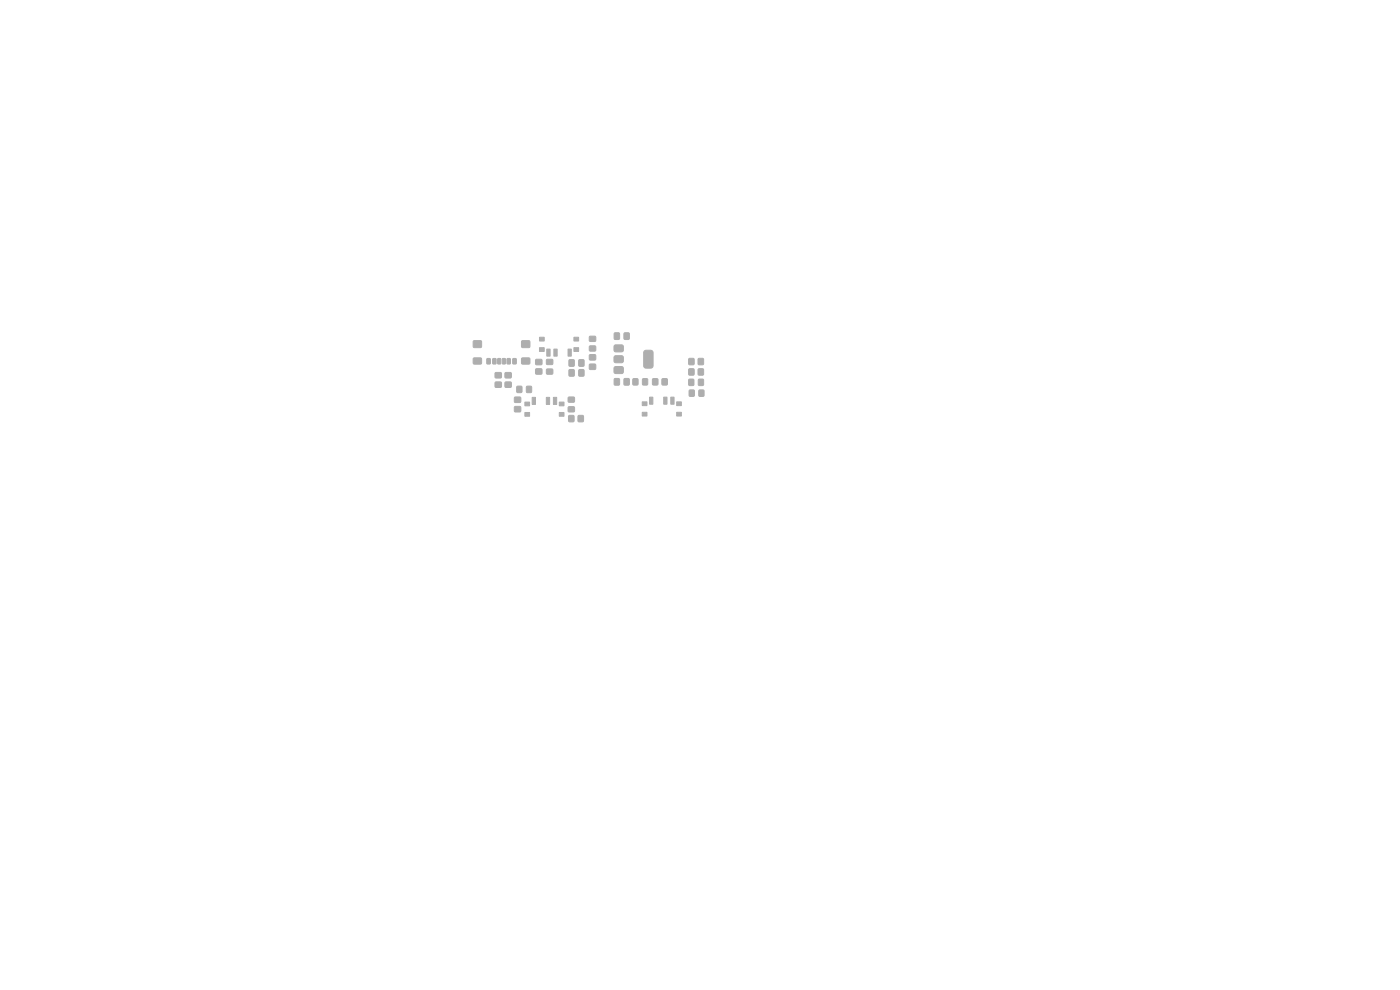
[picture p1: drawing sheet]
<svg xmlns="http://www.w3.org/2000/svg" width="297mm" height="210mm" viewBox="0 0 297 210" stroke-linecap="round" stroke-linejoin="round" font-family="sans-serif">
<g fill="#bbaaa4" stroke="#bbaaa4" stroke-width=".21">
<path d="M114.5 73.7h1v.9h-1z"/>
<path d="M121.8 71.5h1v.8h-1z"/>
<path d="M114.5 71.5h1v.8h-1z"/>
<path d="M121.8 73.7h1v.9h-1z"/>
<path d="M120.5 74h.7v1.6h-.7z"/>
<path d="M117.5 74h.7v1.6h-.7z"/>
<path d="M116 74h.7v1.6h-.7z"/>
<path d="M120.7 78.4h1.1v1.4h-1.1z"/>
<path d="M122.8 78.4h1.1v1.4h-1.1z"/>
<path d="M120.7 76.3h1.1v1.4h-1.1z"/>
<path d="M122.8 76.3h1.1v1.4h-1.1z"/>
<path d="M130.4 73.2h1.7l.1 .3v1l-.3 .2-1.5-.1-.2-.3 .1-.9z"/>
<path d="M130.4 75.5h1.7l.1 .3v1l-.3 .2-1.5-.1-.2-.3 .1-.9z"/>
<path d="M136.7 74.4l.2-.1h1.2l.4 .3v3l-.2 .4-1.4 .1-.3-.3-.1-3z"/>
<path d="M130.4 77.8h1.7l.1 .3v1l-.3 .2-1.5-.1-.2-.3 .1-.9z"/>
<path d="M118.7 85.3h1v.8h-1z"/>
<path d="M111.4 87.5h1v.8h-1z"/>
<path d="M118.7 87.5h1v.8h-1z"/>
<path d="M111.4 85.3h1v.8h-1z"/>
<path d="M112.9 84.3h.7v1.5h-.7z"/>
<path d="M115.9 84.3h.7v1.5h-.7z"/>
<path d="M117.4 84.3h.7v1.5h-.7z"/>
<path d="M143.5 85.2h1v.8h-1z"/>
<path d="M136.2 87.5h1v.8h-1z"/>
<path d="M143.5 87.5h1v.8h-1z"/>
<path d="M136.2 85.2h1v.8h-1z"/>
<path d="M137.8 84.2h.7v1.5h-.7z"/>
<path d="M140.8 84.2h.7v1.5h-.7z"/>
<path d="M142.3 84.2h.7v1.5h-.7z"/>
<path d="M138.5 80.4h1v1.2h-1z"/>
<path d="M140.5 80.4h1v1.2h-1z"/>
<path d="M109.2 84.3h1.2v1h-1.2z"/>
<path d="M109.2 86.3h1.2v1h-1.2z"/>
<path d="M120.7 88.2h1v1.2h-1z"/>
<path d="M122.7 88.2h1v1.2h-1z"/>
<path d="M148.1 78.3h1.1v1.2h-1.1z"/>
<path d="M146.1 78.3h1.1v1.2h-1.1z"/>
<path d="M148.1 76.1h1.1v1.2h-1.1z"/>
<path d="M146.1 76.1h1.1v1.2h-1.1z"/>
<path d="M125.1 75.3h1.2v1h-1.2z"/>
<path d="M125.1 77.3h1.2v1h-1.2z"/>
<path d="M113.7 78.3h1.2v1h-1.2z"/>
<path d="M113.7 76.3h1.2v1h-1.2z"/>
<path d="M107.2 81.1h1.2v1h-1.2z"/>
<path d="M107.2 79.1h1.2v1h-1.2z"/>
<path d="M105.1 81.1h1.2v1h-1.2z"/>
<path d="M105.1 79.1h1.2v1h-1.2z"/>
<path d="M106.6 76.1h.6l-.1 1.1-.5-.1z"/>
<path d="M104.6 76.1h.6l-.1 1.1-.6-.1z"/>
<path d="M103.3 76.1l.5-.1 .2 .2-.1 1-.6-.1z"/>
<path d="M105.6 76.1h.6l-.1 1.1-.5-.1z"/>
<path d="M107.6 76.1h.7l-.1 1.1-.6-.1z"/>
<path d="M108.8 76.1l.6-.1 .1 .2-.1 1-.6-.1z"/>
<path d="M110.7 76h1.7v1.2h-1.7z"/>
<path d="M110.7 72.3h1.7v1.4h-1.7z"/>
<path d="M100.4 76h1.7v1.2h-1.7z"/>
<path d="M100.4 72.3h1.7v1.4h-1.7z"/>
<path d="M136.3 80.4h1.1v1.2h-1.1z"/>
<path d="M134.3 80.4h1v1.2h-1z"/>
<path d="M109.7 82h1v1.2h-1z"/>
<path d="M111.7 82h1v1.2h-1z"/>
<path d="M120.6 86.3h1.2v1h-1.2z"/>
<path d="M120.6 84.3h1.2v1h-1.2z"/>
<path d="M148.2 80.5h1v1.2h-1z"/>
<path d="M146.1 80.5h1.1v1.2h-1.1z"/>
<path d="M148.3 82.8h1v1.2h-1z"/>
<path d="M146.2 82.8h1.1v1.2h-1.1z"/>
<path d="M125.1 73.4h1.2v1h-1.2z"/>
<path d="M125.1 71.4h1.2v1h-1.2z"/>
<path d="M116 78.3h1.2v1h-1.2z"/>
<path d="M116 76.3h1.2v1h-1.2z"/>
<path d="M130.3 80.3h1.1v1.4h-1.1z"/>
<path d="M132.4 80.3h1.1v1.4h-1.1z"/>
<path d="M130.3 70.6h1.1v1.4h-1.1z"/>
<path d="M132.4 70.6h1.1v1.4h-1.1z"/>
</g>
</svg>
